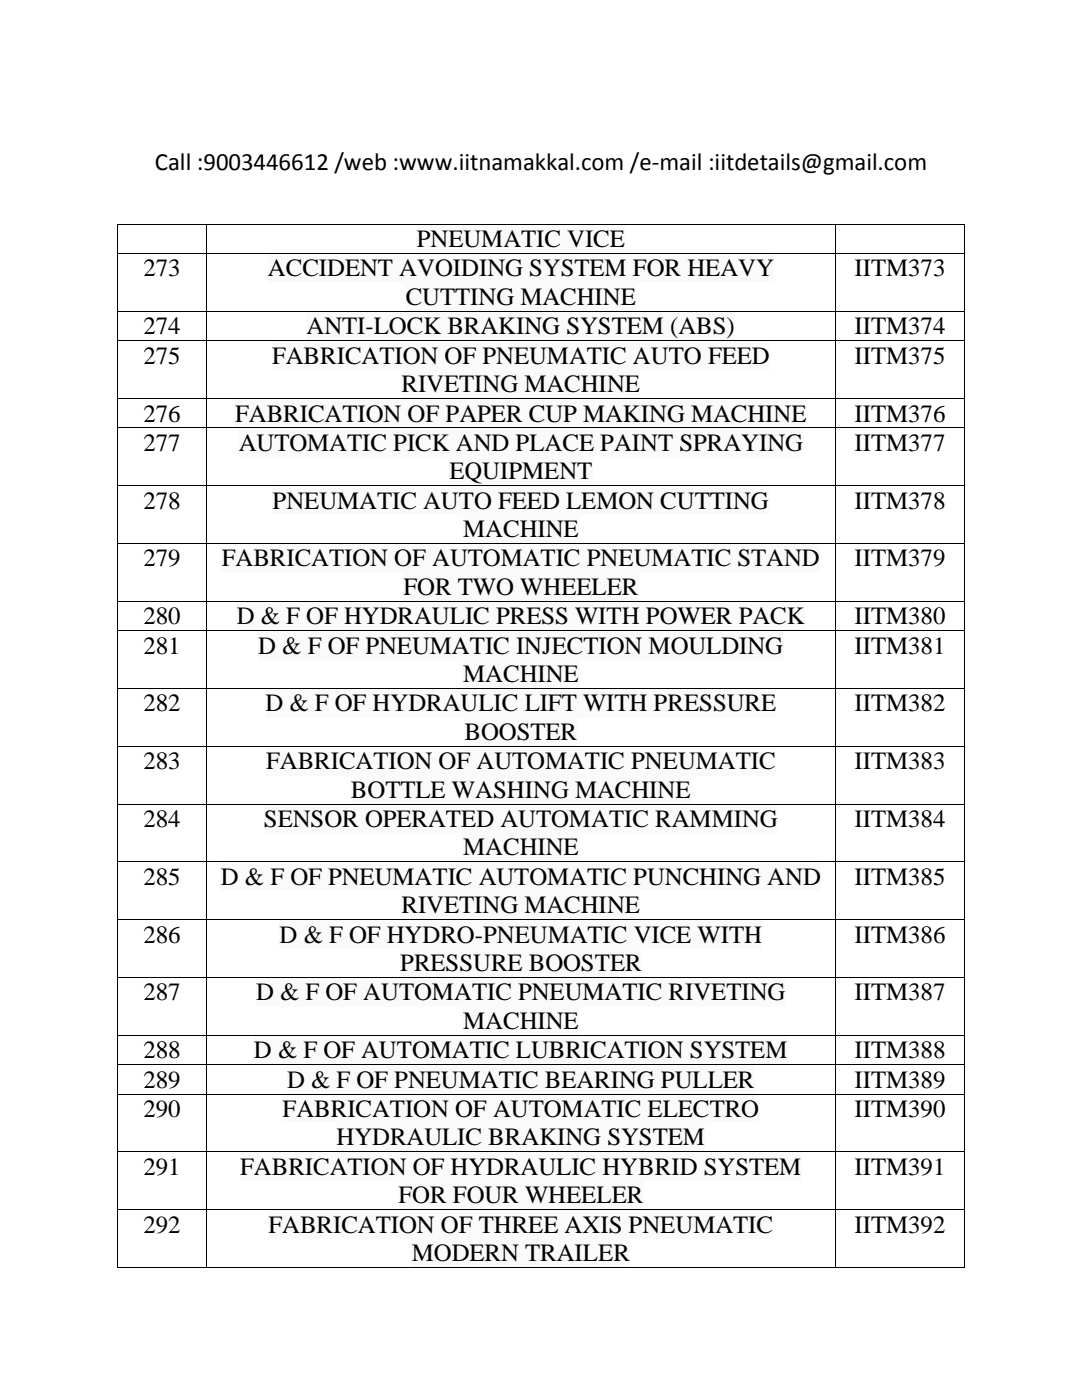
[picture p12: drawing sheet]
<svg xmlns="http://www.w3.org/2000/svg" width="216mm" height="279mm" viewBox="0 0 216 279" stroke-linecap="round" stroke-linejoin="round" font-family="sans-serif">
<defs><g id="words">
<g font-size="5">
<text x="30.9" y="33.9">Call :9003446612 /web :www.iitnamakkal.com /e-mail :iitdetails@gmail.com</text>
<text x="83.2" y="49.3">PNEUMATIC VICE</text>
<text x="28.6" y="55.2">273</text>
<text x="53.5" y="55.2">ACCIDENT AVOIDING SYSTEM FOR HEAVY</text>
<text x="170.5" y="55.2">IITM373</text>
<text x="81" y="60.9">CUTTING MACHINE</text>
<text x="28.6" y="66.7">274</text>
<text x="61.2" y="66.7">ANTI-LOCK BRAKING SYSTEM (ABS)</text>
<text x="170.5" y="66.7">IITM374</text>
<text x="28.6" y="72.6">275</text>
<text x="54.3" y="72.6">FABRICATION OF PNEUMATIC AUTO FEED</text>
<text x="170.5" y="72.6">IITM375</text>
<text x="80.1" y="78.2">RIVETING MACHINE</text>
<text x="28.6" y="84.1">276</text>
<text x="28.6" y="90">277</text>
<text x="46.9" y="84.1">FABRICATION OF PAPER CUP MAKING MACHINE</text>
<text x="47.6" y="90">AUTOMATIC PICK AND PLACE PAINT SPRAYING</text>
<text x="170.5" y="84.1">IITM376</text>
<text x="170.5" y="90">IITM377</text>
<text x="89.7" y="95.6">EQUIPMENT</text>
<text x="28.6" y="101.5">278</text>
<text x="54.4" y="101.5">PNEUMATIC AUTO FEED LEMON CUTTING</text>
<text x="170.5" y="101.5">IITM378</text>
<text x="92.4" y="107.2">MACHINE</text>
<text x="28.6" y="113">279</text>
<text x="44.2" y="113">FABRICATION OF AUTOMATIC PNEUMATIC STAND</text>
<text x="170.5" y="113">IITM379</text>
<text x="80.5" y="118.7">FOR TWO WHEELER</text>
<text x="28.6" y="124.6">280</text>
<text x="47.3" y="124.6">D &amp; F OF HYDRAULIC PRESS WITH POWER PACK</text>
<text x="170.5" y="124.6">IITM380</text>
<text x="28.6" y="130.4">281</text>
<text x="51.5" y="130.4">D &amp; F OF PNEUMATIC INJECTION MOULDING</text>
<text x="170.5" y="130.4">IITM381</text>
<text x="92.4" y="136.1">MACHINE</text>
<text x="28.6" y="142">282</text>
<text x="53" y="142">D &amp; F OF HYDRAULIC LIFT WITH PRESSURE</text>
<text x="170.5" y="142">IITM382</text>
<text x="92.7" y="147.6">BOOSTER</text>
<text x="28.6" y="153.5">283</text>
<text x="53.1" y="153.5">FABRICATION OF AUTOMATIC PNEUMATIC</text>
<text x="170.5" y="153.5">IITM383</text>
<text x="70" y="159.2">BOTTLE WASHING MACHINE</text>
<text x="28.6" y="165">284</text>
<text x="52.7" y="165">SENSOR OPERATED AUTOMATIC RAMMING</text>
<text x="170.5" y="165">IITM384</text>
<text x="92.4" y="170.7">MACHINE</text>
<text x="28.6" y="176.6">285</text>
<text x="44.1" y="176.6">D &amp; F OF PNEUMATIC AUTOMATIC PUNCHING AND</text>
<text x="170.5" y="176.6">IITM385</text>
<text x="80.1" y="182.3">RIVETING MACHINE</text>
<text x="28.6" y="188.1">286</text>
<text x="55.8" y="188.1">D &amp; F OF HYDRO-PNEUMATIC VICE WITH</text>
<text x="170.5" y="188.1">IITM386</text>
<text x="79.9" y="193.8">PRESSURE BOOSTER</text>
<text x="28.6" y="199.7">287</text>
<text x="51.1" y="199.7">D &amp; F OF AUTOMATIC PNEUMATIC RIVETING</text>
<text x="170.5" y="199.7">IITM387</text>
<text x="92.4" y="205.4">MACHINE</text>
<text x="28.6" y="211.2">288</text>
<text x="50.7" y="211.2">D &amp; F OF AUTOMATIC LUBRICATION SYSTEM</text>
<text x="170.5" y="211.2">IITM388</text>
<text x="28.6" y="217">289</text>
<text x="57.3" y="217">D &amp; F OF PNEUMATIC BEARING PULLER</text>
<text x="170.5" y="217">IITM389</text>
<text x="28.6" y="222.9">290</text>
<text x="56.4" y="222.9">FABRICATION OF AUTOMATIC ELECTRO</text>
<text x="170.5" y="222.9">IITM390</text>
<text x="67.2" y="228.6">HYDRAULIC BRAKING SYSTEM</text>
<text x="28.6" y="234.4">291</text>
<text x="47.9" y="234.4">FABRICATION OF HYDRAULIC HYBRID SYSTEM</text>
<text x="170.5" y="234.4">IITM391</text>
<text x="28.6" y="246">292</text>
<text x="53.6" y="246">FABRICATION OF THREE AXIS PNEUMATIC</text>
<text x="79.5" y="240.1">FOR FOUR WHEELER</text>
<text x="170.5" y="246">IITM392</text>
<text x="82.2" y="251.7">MODERN TRAILER</text>
</g>
</g></defs>
<path d="M83.2 44.8h41.5v5.7h-41.5z" fill-rule="evenodd" fill="#fafafe"/>
<g fill="#000">
<path d="M23.4 44.7h.2v.1h-.2z" fill-rule="evenodd"/>
<path d="M23.4 44.7h.2v.1h-.2z" fill-rule="evenodd"/>
<path d="M41.1 44.7h.2v.1h-.2z" fill-rule="evenodd"/>
<path d="M166.7 44.7h.1v.1h-.1z" fill-rule="evenodd"/>
<path d="M192.4 44.7h.1v.1h-.1z" fill-rule="evenodd"/>
<path d="M192.4 44.7h.1v.1h-.1z" fill-rule="evenodd"/>
</g>
<path d="M23.5 44.8v5.7M23.6 44.8h17.5M41.2 44.8v5.7M41.3 44.8h125.4M166.7 44.8v5.7M166.8 44.8h25.6M192.4 44.8v5.7" fill="none" stroke="#000" stroke-width=".2"/>
<g fill="#fafafe">
<path d="M53.5 50.7h100.9v5.7h-100.9z" fill-rule="evenodd"/>
<path d="M81 56.3h45.9v5.8h-45.9z" fill-rule="evenodd"/>
</g>
<g fill="#000">
<path d="M23.4 50.5h.2v.2h-.2z" fill-rule="evenodd"/>
<path d="M41.1 50.5h.2v.2h-.2z" fill-rule="evenodd"/>
<path d="M166.7 50.5h.1v.2h-.1z" fill-rule="evenodd"/>
<path d="M192.4 50.5h.1v.2h-.1z" fill-rule="evenodd"/>
</g>
<path d="M23.5 50.7v11.4M23.6 50.6h17.5M41.2 50.7v11.4M41.3 50.6h125.4M166.7 50.7v11.4M166.8 50.6h25.6M192.4 50.7v11.4" fill="none" stroke="#000" stroke-width=".2"/>
<path d="M61.2 62.2h85.5v5.7h-85.5z" fill-rule="evenodd" fill="#fafafe"/>
<g fill="#000">
<path d="M23.4 62.1h.2v.1h-.2z" fill-rule="evenodd"/>
<path d="M41.1 62.1h.2v.1h-.2z" fill-rule="evenodd"/>
<path d="M166.7 62.1h.1v.1h-.1z" fill-rule="evenodd"/>
<path d="M192.4 62.1h.1v.1h-.1z" fill-rule="evenodd"/>
</g>
<path d="M23.5 62.2v5.7M23.6 62.2h17.5M41.2 62.2v5.7M41.3 62.2h125.4M166.7 62.2v5.7M166.8 62.2h25.6M192.4 62.2v5.7" fill="none" stroke="#000" stroke-width=".2"/>
<g fill="#fafafe">
<path d="M54.3 68.1h99.3v5.7h-99.3z" fill-rule="evenodd"/>
<path d="M80.1 73.6h47.6v5.8h-47.6z" fill-rule="evenodd"/>
</g>
<g fill="#000">
<path d="M23.4 67.9h.2v.2h-.2z" fill-rule="evenodd"/>
<path d="M41.1 67.9h.2v.2h-.2z" fill-rule="evenodd"/>
<path d="M166.7 67.9h.1v.2h-.1z" fill-rule="evenodd"/>
<path d="M192.4 67.9h.1v.2h-.1z" fill-rule="evenodd"/>
</g>
<path d="M23.5 68.1v11.4M23.6 68h17.5M41.2 68.1v11.4M41.3 68h125.4M166.7 68.1v11.4M166.8 68h25.6M192.4 68.1v11.4" fill="none" stroke="#000" stroke-width=".2"/>
<path d="M46.9 79.6h114.1v5.7h-114.1z" fill-rule="evenodd" fill="#fafafe"/>
<g fill="#000">
<path d="M23.4 79.5h.2v.1h-.2z" fill-rule="evenodd"/>
<path d="M41.1 79.5h.2v.1h-.2z" fill-rule="evenodd"/>
<path d="M166.7 79.5h.1v.1h-.1z" fill-rule="evenodd"/>
<path d="M192.4 79.5h.1v.1h-.1z" fill-rule="evenodd"/>
</g>
<path d="M23.5 79.6v5.7M23.6 79.6h17.5M41.2 79.6v5.7M41.3 79.6h125.4M166.7 79.6v5.7M166.8 79.6h25.6M192.4 79.6v5.7" fill="none" stroke="#000" stroke-width=".2"/>
<g fill="#fafafe">
<path d="M47.6 85.5h112.7v5.7h-112.7z" fill-rule="evenodd"/>
<path d="M89.7 91h28.5v5.8h-28.5z" fill-rule="evenodd"/>
</g>
<g fill="#000">
<path d="M23.4 85.3h.2v.2h-.2z" fill-rule="evenodd"/>
<path d="M41.1 85.3h.2v.2h-.2z" fill-rule="evenodd"/>
<path d="M166.7 85.3h.1v.2h-.1z" fill-rule="evenodd"/>
<path d="M192.4 85.3h.1v.2h-.1z" fill-rule="evenodd"/>
</g>
<path d="M23.5 85.5v11.3M23.6 85.4h17.5M41.2 85.5v11.3M41.3 85.4h125.4M166.7 85.5v11.3M166.8 85.4h25.6M192.4 85.5v11.3" fill="none" stroke="#000" stroke-width=".2"/>
<g fill="#fafafe">
<path d="M54.4 97h99v5.7h-99z" fill-rule="evenodd"/>
<path d="M92.4 102.6h23.1v5.8h-23.1z" fill-rule="evenodd"/>
</g>
<g fill="#000">
<path d="M23.4 96.8h.2v.2h-.2z" fill-rule="evenodd"/>
<path d="M41.1 96.8h.2v.2h-.2z" fill-rule="evenodd"/>
<path d="M166.7 96.8h.1v.2h-.1z" fill-rule="evenodd"/>
<path d="M192.4 96.8h.1v.2h-.1z" fill-rule="evenodd"/>
</g>
<path d="M23.5 97v11.4M23.6 96.9h17.5M41.2 97v11.4M41.3 96.9h125.4M166.7 97v11.4M166.8 96.9h25.6M192.4 97v11.4" fill="none" stroke="#000" stroke-width=".2"/>
<g fill="#fafafe">
<path d="M44.2 108.6h119.4v5.6h-119.4z" fill-rule="evenodd"/>
<path d="M80.5 114.1h46.9v5.8h-46.9z" fill-rule="evenodd"/>
</g>
<g fill="#000">
<path d="M23.4 108.4h.2v.2h-.2z" fill-rule="evenodd"/>
<path d="M41.1 108.4h.2v.2h-.2z" fill-rule="evenodd"/>
<path d="M166.7 108.4h.1v.2h-.1z" fill-rule="evenodd"/>
<path d="M192.4 108.4h.1v.2h-.1z" fill-rule="evenodd"/>
</g>
<path d="M23.5 108.6v11.3M23.6 108.5h17.5M41.2 108.6v11.3M41.3 108.5h125.4M166.7 108.6v11.3M166.8 108.5h25.6M192.4 108.6v11.3" fill="none" stroke="#000" stroke-width=".2"/>
<path d="M47.3 120.1h113.3v5.6h-113.3z" fill-rule="evenodd" fill="#fafafe"/>
<g fill="#000">
<path d="M23.4 119.9h.2v.2h-.2z" fill-rule="evenodd"/>
<path d="M41.1 119.9h.2v.2h-.2z" fill-rule="evenodd"/>
<path d="M166.7 119.9h.1v.2h-.1z" fill-rule="evenodd"/>
<path d="M192.4 119.9h.1v.2h-.1z" fill-rule="evenodd"/>
</g>
<path d="M23.6 120h17.5M41.3 120h125.4M166.8 120h25.6M23.5 120.1v5.7M41.2 120.1v5.7M166.7 120.1v5.7M192.4 120.1v5.7" fill="none" stroke="#000" stroke-width=".2"/>
<g fill="#fafafe">
<path d="M51.5 126h104.8v5.6h-104.8z" fill-rule="evenodd"/>
<path d="M92.4 131.5h23.1v5.8h-23.1z" fill-rule="evenodd"/>
</g>
<g fill="#000">
<path d="M23.4 125.8h.2v.2h-.2z" fill-rule="evenodd"/>
<path d="M41.1 125.8h.2v.2h-.2z" fill-rule="evenodd"/>
<path d="M166.7 125.8h.1v.2h-.1z" fill-rule="evenodd"/>
<path d="M192.4 125.8h.1v.2h-.1z" fill-rule="evenodd"/>
</g>
<path d="M23.5 126v11.3M23.6 125.9h17.5M41.2 126v11.3M41.3 125.9h125.4M166.7 126v11.3M166.8 125.9h25.6M192.4 126v11.3" fill="none" stroke="#000" stroke-width=".2"/>
<g fill="#fafafe">
<path d="M53 137.5h101.9v5.6h-101.9z" fill-rule="evenodd"/>
<path d="M92.7 143h22.5v5.8h-22.5z" fill-rule="evenodd"/>
</g>
<g fill="#000">
<path d="M23.4 137.3h.2v.2h-.2z" fill-rule="evenodd"/>
<path d="M41.1 137.3h.2v.2h-.2z" fill-rule="evenodd"/>
<path d="M166.7 137.3h.1v.2h-.1z" fill-rule="evenodd"/>
<path d="M192.4 137.3h.1v.2h-.1z" fill-rule="evenodd"/>
</g>
<path d="M23.5 137.5v11.4M23.6 137.4h17.5M41.2 137.5v11.4M41.3 137.4h125.4M166.7 137.5v11.4M166.8 137.4h25.6M192.4 137.5v11.4" fill="none" stroke="#000" stroke-width=".2"/>
<g fill="#fafafe">
<path d="M53.1 149h101.7v5.7h-101.7z" fill-rule="evenodd"/>
<path d="M70 154.6h67.8v5.8h-67.8z" fill-rule="evenodd"/>
</g>
<g fill="#000">
<path d="M23.4 148.9h.2v.1h-.2z" fill-rule="evenodd"/>
<path d="M41.1 148.9h.2v.1h-.2z" fill-rule="evenodd"/>
<path d="M166.7 148.9h.1v.1h-.1z" fill-rule="evenodd"/>
<path d="M192.4 148.9h.1v.1h-.1z" fill-rule="evenodd"/>
</g>
<path d="M23.5 149v11.4M23.6 149h17.5M41.2 149v11.4M41.3 149h125.4M166.7 149v11.4M166.8 149h25.6M192.4 149v11.4" fill="none" stroke="#000" stroke-width=".2"/>
<g fill="#fafafe">
<path d="M52.7 160.6h102.5v5.6h-102.5z" fill-rule="evenodd"/>
<path d="M92.4 166.1h23.1v5.8h-23.1z" fill-rule="evenodd"/>
</g>
<g fill="#000">
<path d="M23.4 160.4h.2v.2h-.2z" fill-rule="evenodd"/>
<path d="M41.1 160.4h.2v.2h-.2z" fill-rule="evenodd"/>
<path d="M166.7 160.4h.1v.2h-.1z" fill-rule="evenodd"/>
<path d="M192.4 160.4h.1v.2h-.1z" fill-rule="evenodd"/>
</g>
<path d="M23.5 160.6v11.3M23.6 160.5h17.5M41.2 160.6v11.3M41.3 160.5h125.4M166.7 160.6v11.3M166.8 160.5h25.6M192.4 160.6v11.3" fill="none" stroke="#000" stroke-width=".2"/>
<g fill="#fafafe">
<path d="M44.1 172.1h119.7v5.7h-119.7z" fill-rule="evenodd"/>
<path d="M80.1 177.7h47.6v5.8h-47.6z" fill-rule="evenodd"/>
</g>
<g fill="#000">
<path d="M23.4 171.9h.2v.2h-.2z" fill-rule="evenodd"/>
<path d="M41.1 171.9h.2v.2h-.2z" fill-rule="evenodd"/>
<path d="M166.7 171.9h.1v.2h-.1z" fill-rule="evenodd"/>
<path d="M192.4 171.9h.1v.2h-.1z" fill-rule="evenodd"/>
</g>
<path d="M23.5 172.1v11.4M23.6 172h17.5M41.2 172.1v11.4M41.3 172h125.4M166.7 172.1v11.4M166.8 172h25.6M192.4 172.1v11.4" fill="none" stroke="#000" stroke-width=".2"/>
<g fill="#fafafe">
<path d="M55.8 183.6h96.3v5.7h-96.3z" fill-rule="evenodd"/>
<path d="M79.9 189.2h48.1v5.8h-48.1z" fill-rule="evenodd"/>
</g>
<g fill="#000">
<path d="M23.4 183.5h.2v.1h-.2z" fill-rule="evenodd"/>
<path d="M41.1 183.5h.2v.1h-.2z" fill-rule="evenodd"/>
<path d="M166.7 183.5h.1v.1h-.1z" fill-rule="evenodd"/>
<path d="M192.4 183.5h.1v.1h-.1z" fill-rule="evenodd"/>
</g>
<path d="M23.5 183.6v11.4M23.6 183.5h17.5M41.2 183.6v11.4M41.3 183.5h125.4M166.7 183.6v11.4M166.8 183.5h25.6M192.4 183.6v11.4" fill="none" stroke="#000" stroke-width=".2"/>
<g fill="#fafafe">
<path d="M51.1 195.2h105.6v5.7h-105.6z" fill-rule="evenodd"/>
<path d="M92.4 200.7h23.1v5.8h-23.1z" fill-rule="evenodd"/>
</g>
<g fill="#000">
<path d="M23.4 195h.2v.1h-.2z" fill-rule="evenodd"/>
<path d="M41.1 195h.2v.1h-.2z" fill-rule="evenodd"/>
<path d="M166.7 195h.1v.1h-.1z" fill-rule="evenodd"/>
<path d="M192.4 195h.1v.1h-.1z" fill-rule="evenodd"/>
</g>
<path d="M23.5 195.1v11.4M23.6 195.1h17.5M41.2 195.1v11.4M41.3 195.1h125.4M166.7 195.1v11.4M166.8 195.1h25.6M192.4 195.1v11.4" fill="none" stroke="#000" stroke-width=".2"/>
<path d="M50.7 206.7h106.5v5.7h-106.5z" fill-rule="evenodd" fill="#fafafe"/>
<g fill="#000">
<path d="M23.4 206.5h.2v.2h-.2z" fill-rule="evenodd"/>
<path d="M41.1 206.5h.2v.2h-.2z" fill-rule="evenodd"/>
<path d="M166.7 206.5h.1v.2h-.1z" fill-rule="evenodd"/>
<path d="M192.4 206.5h.1v.2h-.1z" fill-rule="evenodd"/>
</g>
<path d="M23.5 206.7v5.7M23.6 206.6h17.5M41.2 206.7v5.7M41.3 206.6h125.4M166.7 206.7v5.7M166.8 206.6h25.6M192.4 206.7v5.7" fill="none" stroke="#000" stroke-width=".2"/>
<path d="M57.3 212.5h93.3v5.7h-93.3z" fill-rule="evenodd" fill="#fafafe"/>
<g fill="#000">
<path d="M23.4 212.4h.2v.1h-.2z" fill-rule="evenodd"/>
<path d="M41.1 212.4h.2v.1h-.2z" fill-rule="evenodd"/>
<path d="M166.7 212.4h.1v.1h-.1z" fill-rule="evenodd"/>
<path d="M192.4 212.4h.1v.1h-.1z" fill-rule="evenodd"/>
</g>
<path d="M23.5 212.5v5.8M23.6 212.5h17.5M41.2 212.5v5.8M41.3 212.5h125.4M166.7 212.5v5.8M166.8 212.5h25.6M192.4 212.5v5.8" fill="none" stroke="#000" stroke-width=".2"/>
<g fill="#fafafe">
<path d="M56.4 218.4h95.1v5.7h-95.1z" fill-rule="evenodd"/>
<path d="M67.2 224h73.5v5.8h-73.5z" fill-rule="evenodd"/>
</g>
<g fill="#000">
<path d="M23.4 218.3h.2v.1h-.2z" fill-rule="evenodd"/>
<path d="M41.1 218.3h.2v.1h-.2z" fill-rule="evenodd"/>
<path d="M166.7 218.3h.1v.1h-.1z" fill-rule="evenodd"/>
<path d="M192.4 218.3h.1v.1h-.1z" fill-rule="evenodd"/>
</g>
<path d="M23.5 218.4v11.4M23.6 218.3h17.5M41.2 218.4v11.4M41.3 218.3h125.4M166.7 218.4v11.4M166.8 218.3h25.6M192.4 218.4v11.4" fill="none" stroke="#000" stroke-width=".2"/>
<g fill="#fafafe">
<path d="M47.9 229.9h112v5.7h-112z" fill-rule="evenodd"/>
<path d="M79.5 235.5h48.9v5.8h-48.9z" fill-rule="evenodd"/>
</g>
<g fill="#000">
<path d="M23.4 229.8h.2v.1h-.2z" fill-rule="evenodd"/>
<path d="M41.1 229.8h.2v.1h-.2z" fill-rule="evenodd"/>
<path d="M166.7 229.8h.1v.1h-.1z" fill-rule="evenodd"/>
<path d="M192.4 229.8h.1v.1h-.1z" fill-rule="evenodd"/>
</g>
<path d="M23.5 229.9v11.4M23.6 229.9h17.5M41.2 229.9v11.4M41.3 229.9h125.4M166.7 229.9v11.4M166.8 229.9h25.6M192.4 229.9v11.4" fill="none" stroke="#000" stroke-width=".2"/>
<g fill="#fafafe">
<path d="M53.6 241.5h100.7v5.7h-100.7z" fill-rule="evenodd"/>
<path d="M82.2 247h43.5v5.8h-43.5z" fill-rule="evenodd"/>
</g>
<g fill="#000">
<path d="M23.4 241.3h.2v.2h-.2z" fill-rule="evenodd"/>
<path d="M23.4 252.8h.2v.2h-.2z" fill-rule="evenodd"/>
<path d="M23.4 252.8h.2v.2h-.2z" fill-rule="evenodd"/>
<path d="M41.1 241.3h.2v.2h-.2z" fill-rule="evenodd"/>
<path d="M41.1 252.8h.2v.2h-.2z" fill-rule="evenodd"/>
<path d="M166.7 241.3h.1v.2h-.1z" fill-rule="evenodd"/>
<path d="M166.7 252.8h.1v.2h-.1z" fill-rule="evenodd"/>
<path d="M192.4 241.3h.1v.2h-.1z" fill-rule="evenodd"/>
<path d="M192.4 252.8h.1v.2h-.1z" fill-rule="evenodd"/>
<path d="M192.4 252.8h.1v.2h-.1z" fill-rule="evenodd"/>
</g>
<path d="M23.5 241.5v11.3M23.6 241.4h17.5M23.6 252.9h17.5M41.2 241.5v11.3M41.3 241.4h125.4M41.3 252.9h125.4M166.7 241.5v11.3M166.8 241.4h25.6M166.8 252.9h25.6M192.4 241.5v11.3" fill="none" stroke="#000" stroke-width=".2"/>
<use href="#words"/>
</svg>
